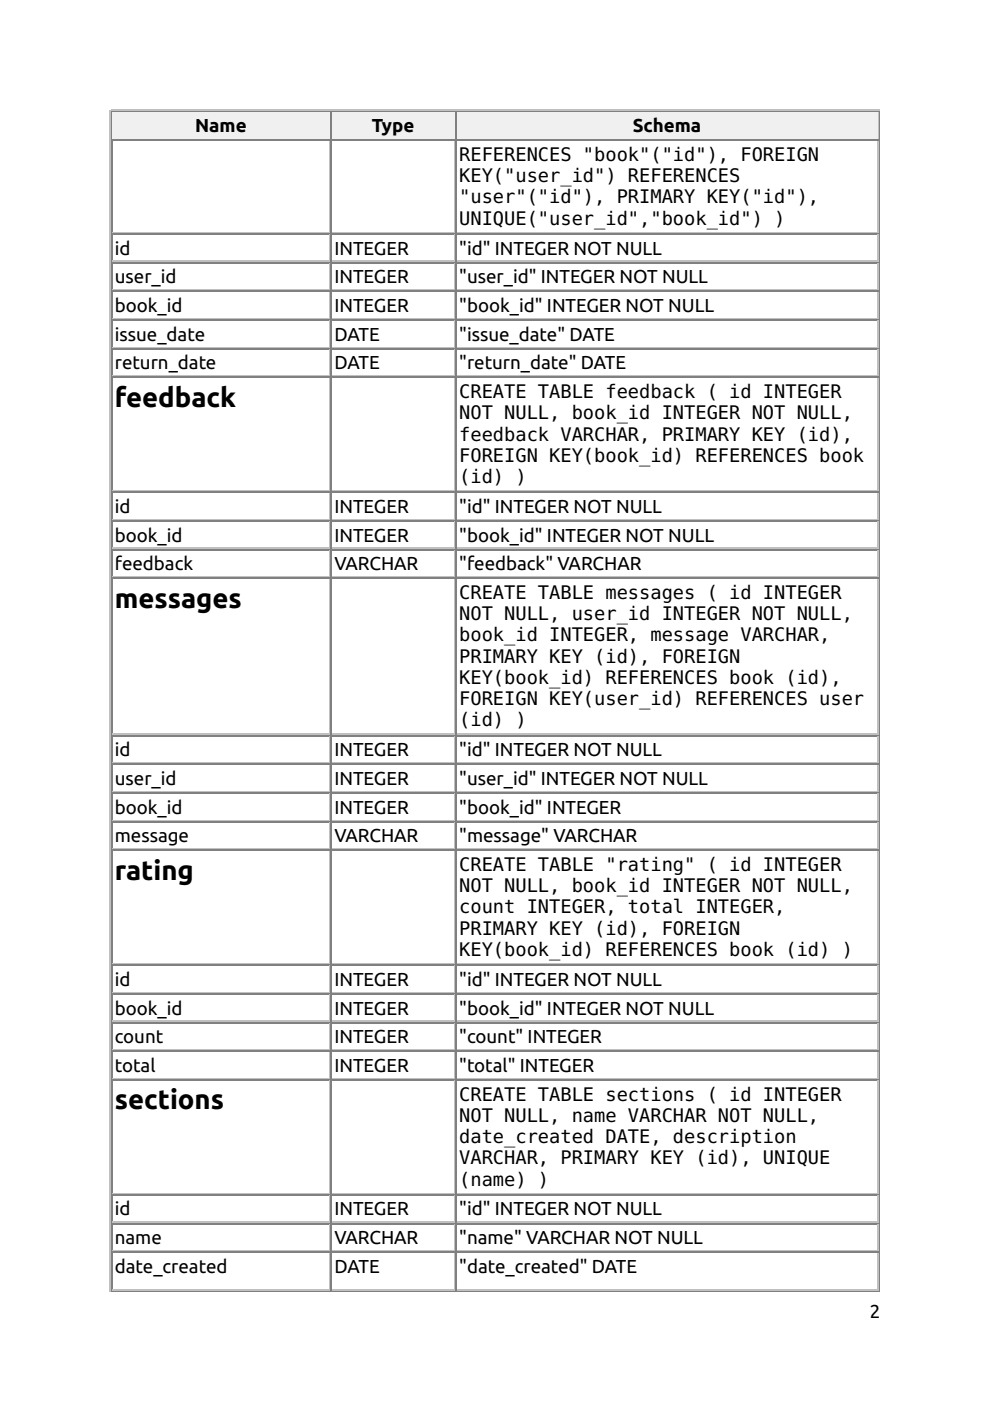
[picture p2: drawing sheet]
<svg xmlns="http://www.w3.org/2000/svg" width="210mm" height="297mm" viewBox="0 0 210 297" stroke-linecap="round" stroke-linejoin="round" font-family="sans-serif">
<defs><g id="words">
<g font-size="5.8">
<text x="24.3" y="86.3">feedback</text>
<text x="24.3" y="128.9">messages</text>
<text x="24.3" y="186.5">rating</text>
<text x="24.3" y="235.2">sections</text>
</g>
<g font-size="4">
<text x="41.4" y="28">Name</text>
<text x="78.8" y="28">Type</text>
<text x="134.1" y="28">Schema</text>
<text x="97.4" y="34.1">REFERENCES &quot;book&quot;(&quot;id&quot;), FOREIGN</text>
<text x="97.4" y="38.6">KEY(&quot;user_id&quot;) REFERENCES</text>
<text x="97.4" y="43.1">&quot;user&quot;(&quot;id&quot;), PRIMARY KEY(&quot;id&quot;),</text>
<text x="97.4" y="47.6">UNIQUE(&quot;user_id&quot;,&quot;book_id&quot;) )</text>
<text x="24.3" y="54">id</text>
<text x="70.9" y="54">INTEGER</text>
<text x="97.4" y="54">&quot;id&quot; INTEGER NOT NULL</text>
<text x="24.3" y="60.1">user_id</text>
<text x="70.9" y="60.1">INTEGER</text>
<text x="97.4" y="60.1">&quot;user_id&quot; INTEGER NOT NULL</text>
<text x="24.3" y="66.1">book_id</text>
<text x="70.9" y="66.1">INTEGER</text>
<text x="97.4" y="66.1">&quot;book_id&quot; INTEGER NOT NULL</text>
<text x="24.3" y="72.2">issue_date</text>
<text x="70.9" y="72.2">DATE</text>
<text x="97.4" y="72.2">&quot;issue_date&quot; DATE</text>
<text x="24.3" y="78.3">return_date</text>
<text x="70.9" y="78.3">DATE</text>
<text x="97.4" y="78.3">&quot;return_date&quot; DATE</text>
<text x="97.4" y="84.4">CREATE TABLE feedback ( id INTEGER</text>
<text x="97.4" y="88.9">NOT NULL, book_id INTEGER NOT NULL,</text>
<text x="97.4" y="93.4">feedback VARCHAR, PRIMARY KEY (id),</text>
<text x="97.4" y="97.9">FOREIGN KEY(book_id) REFERENCES book</text>
<text x="97.4" y="102.4">(id) )</text>
<text x="24.3" y="108.7">id</text>
<text x="70.9" y="108.7">INTEGER</text>
<text x="97.4" y="108.7">&quot;id&quot; INTEGER NOT NULL</text>
<text x="24.3" y="114.8">book_id</text>
<text x="70.9" y="114.8">INTEGER</text>
<text x="97.4" y="114.8">&quot;book_id&quot; INTEGER NOT NULL</text>
<text x="24.3" y="120.9">feedback</text>
<text x="70.9" y="120.9">VARCHAR</text>
<text x="97.4" y="120.9">&quot;feedback&quot; VARCHAR</text>
<text x="97.4" y="127">CREATE TABLE messages ( id INTEGER</text>
<text x="97.4" y="131.5">NOT NULL, user_id INTEGER NOT NULL,</text>
<text x="97.4" y="136">book_id INTEGER, message VARCHAR,</text>
<text x="97.4" y="140.5">PRIMARY KEY (id), FOREIGN</text>
<text x="97.4" y="145">KEY(book_id) REFERENCES book (id),</text>
<text x="97.4" y="149.5">FOREIGN KEY(user_id) REFERENCES user</text>
<text x="97.4" y="154">(id) )</text>
<text x="24.3" y="160.3">id</text>
<text x="70.9" y="160.3">INTEGER</text>
<text x="97.4" y="160.3">&quot;id&quot; INTEGER NOT NULL</text>
<text x="24.3" y="166.4">user_id</text>
<text x="70.9" y="166.4">INTEGER</text>
<text x="97.4" y="166.4">&quot;user_id&quot; INTEGER NOT NULL</text>
<text x="24.3" y="172.5">book_id</text>
<text x="70.9" y="172.5">INTEGER</text>
<text x="97.4" y="172.5">&quot;book_id&quot; INTEGER</text>
<text x="24.3" y="178.6">message</text>
<text x="70.9" y="178.6">VARCHAR</text>
<text x="97.4" y="178.6">&quot;message&quot; VARCHAR</text>
<text x="97.4" y="184.7">CREATE TABLE &quot;rating&quot; ( id INTEGER</text>
<text x="97.4" y="189.2">NOT NULL, book_id INTEGER NOT NULL,</text>
<text x="97.4" y="193.7">count INTEGER, total INTEGER,</text>
<text x="97.4" y="198.2">PRIMARY KEY (id), FOREIGN</text>
<text x="97.4" y="202.7">KEY(book_id) REFERENCES book (id) )</text>
<text x="24.3" y="209">id</text>
<text x="70.9" y="209">INTEGER</text>
<text x="97.4" y="209">&quot;id&quot; INTEGER NOT NULL</text>
<text x="24.3" y="215.1">book_id</text>
<text x="70.9" y="215.1">INTEGER</text>
<text x="97.4" y="215.1">&quot;book_id&quot; INTEGER NOT NULL</text>
<text x="24.3" y="221.2">count</text>
<text x="70.9" y="221.2">INTEGER</text>
<text x="97.4" y="221.2">&quot;count&quot; INTEGER</text>
<text x="24.3" y="227.3">total</text>
<text x="70.9" y="227.3">INTEGER</text>
<text x="97.4" y="227.3">&quot;total&quot; INTEGER</text>
<text x="97.4" y="233.4">CREATE TABLE sections ( id INTEGER</text>
<text x="97.4" y="237.9">NOT NULL, name VARCHAR NOT NULL,</text>
<text x="97.4" y="242.4">date_created DATE, description</text>
<text x="97.4" y="246.9">VARCHAR, PRIMARY KEY (id), UNIQUE</text>
<text x="97.4" y="251.4">(name) )</text>
<text x="24.3" y="257.7">id</text>
<text x="70.9" y="257.7">INTEGER</text>
<text x="97.4" y="257.7">&quot;id&quot; INTEGER NOT NULL</text>
<text x="24.3" y="263.8">name</text>
<text x="70.9" y="263.8">VARCHAR</text>
<text x="97.4" y="263.8">&quot;name&quot; VARCHAR NOT NULL</text>
<text x="24.3" y="269.9">date_created</text>
<text x="70.9" y="269.9">DATE</text>
<text x="97.4" y="269.9">&quot;date_created&quot; DATE</text>
<text x="184.4" y="279.4">2</text>
</g>
</g></defs>
<path d="M23.4 23.3v250.5M23.5 23.4h163M23.8 29.5h46.3M70 23.8v5.6" fill="none" stroke="#c0c0c0" stroke-width=".26"/>
<path d="M23.7 23.5v6.1M23.8 23.7h46.3M186.4 23.5v250.1M23.5 273.7h163" fill="none" stroke="#808080" stroke-width=".26"/>
<g fill="#f0f0f0">
<path d="M23.8 23.8h46v5.6h-46z"/>
<path d="M41.3 24.3h11.1v4.5h-11.1z"/>
</g>
<path d="M70.2 23.5v6.1M70.4 23.7h26.2" fill="none" stroke="#808080" stroke-width=".26"/>
<path d="M70.4 29.5h26.2M96.4 23.8v5.6" fill="none" stroke="#c0c0c0" stroke-width=".26"/>
<g fill="#f0f0f0">
<path d="M70.4 23.8h25.9v5.6h-25.9z"/>
<path d="M78.6 24.3h9.5v4.5h-9.5z"/>
</g>
<path d="M96.7 23.5v6.1M96.8 23.7h89.5" fill="none" stroke="#808080" stroke-width=".26"/>
<path d="M96.8 29.5h89.5M186.1 23.8v5.6" fill="none" stroke="#c0c0c0" stroke-width=".26"/>
<g fill="#f0f0f0">
<path d="M96.8 23.8h89.2v5.6h-89.2z"/>
<path d="M134.1 24.3h14.6v4.5h-14.6z"/>
</g>
<g fill="none" stroke="#808080" stroke-width=".26">
<path d="M23.7 29.6v244M23.8 29.8h46.3M70.2 29.6v244M70.4 29.8h26.2M96.7 29.6v244M96.8 29.8h89.5M23.8 49.6h46.3M23.8 55.7h46.3M70.4 49.6h26.2M70.4 55.7h26.2M96.8 49.6h89.5M96.8 55.7h89.5"/>
<path d="M23.8 61.8h46.3M23.8 67.9h46.3M23.8 74h46.3M70.4 61.8h26.2M70.4 67.9h26.2M70.4 74h26.2M96.8 61.8h89.5M96.8 67.9h89.5M96.8 74h89.5M23.8 80h46.3M70.4 80h26.2M96.8 80h89.5"/>
<path d="M23.8 104.4h46.3M23.8 110.5h46.3M23.8 116.5h46.3M70.4 104.4h26.2M70.4 110.5h26.2M70.4 116.5h26.2M96.8 104.4h89.5M96.8 110.5h89.5M96.8 116.5h89.5M23.8 122.6h46.3M70.4 122.6h26.2M96.8 122.6h89.5"/>
<path d="M23.8 156h46.3M70.4 156h26.2M96.8 156h89.5M23.8 162.1h46.3M23.8 168.1h46.3M23.8 174.2h46.3M70.4 162.1h26.2M70.4 168.1h26.2M70.4 174.2h26.2M96.8 162.1h89.5M96.8 168.1h89.5M96.8 174.2h89.5"/>
<path d="M23.8 180.3h46.3M70.4 180.3h26.2M96.8 180.3h89.5M23.8 204.7h46.3M23.8 210.7h46.3M23.8 216.8h46.3M70.4 204.7h26.2M70.4 210.7h26.2M70.4 216.8h26.2M96.8 204.7h89.5M96.8 210.7h89.5M96.8 216.8h89.5"/>
<path d="M23.8 222.9h46.3M23.8 229h46.3M70.4 222.9h26.2M70.4 229h26.2M96.8 222.9h89.5M96.8 229h89.5M23.8 253.3h46.3M23.8 259.4h46.3M70.4 253.3h26.2M70.4 259.4h26.2M96.8 253.3h89.5M96.8 259.4h89.5"/>
<path d="M23.8 265.5h46.3M70.4 265.5h26.2M96.8 265.5h89.5"/>
</g>
<g fill="none" stroke="#c0c0c0" stroke-width=".26">
<path d="M70 29.9v19.3M96.4 29.9v19.3M186.1 29.9v19.3M23.8 49.3h46.3M23.8 55.4h46.3M70 49.7v5.6M70 55.8v5.6M70.4 49.3h26.2M70.4 55.4h26.2M96.4 49.7v5.6M96.4 55.8v5.6M96.8 49.3h89.5"/>
<path d="M96.8 55.4h89.5M186.1 49.7v5.6M186.1 55.8v5.6M23.8 61.5h46.3M23.8 67.6h46.3M23.8 73.7h46.3M23.8 79.8h46.3M70 61.9v5.6M70 68v5.6M70 74.1v5.5M70.4 61.5h26.2M70.4 67.6h26.2"/>
<path d="M70.4 73.7h26.2M70.4 79.8h26.2M96.4 61.9v5.6M96.4 68v5.6M96.4 74.1v5.5M96.8 61.5h89.5M96.8 67.6h89.5M96.8 73.7h89.5M96.8 79.8h89.5M186.1 61.9v5.6M186.1 68v5.6M186.1 74.1v5.5"/>
<path d="M70 80.2v23.8M96.4 80.2v23.8M186.1 80.2v23.8M23.8 104.1h46.3M23.8 110.2h46.3M23.8 116.3h46.3M70 104.5v5.6M70 110.6v5.6M70 116.7v5.5M70.4 104.1h26.2M70.4 110.2h26.2M70.4 116.3h26.2"/>
<path d="M96.4 104.5v5.6M96.4 110.6v5.6M96.4 116.7v5.5M96.8 104.1h89.5M96.8 110.2h89.5M96.8 116.3h89.5M186.1 104.5v5.6M186.1 110.6v5.6M186.1 116.7v5.5M23.8 122.4h46.3M70 122.8v32.8M70.4 122.4h26.2"/>
<path d="M96.4 122.8v32.8M96.8 122.4h89.5M186.1 122.8v32.8M23.8 155.7h46.3M70 156.1v5.6M70.4 155.7h26.2M96.4 156.1v5.6M96.8 155.7h89.5M186.1 156.1v5.6M23.8 161.8h46.3M23.8 167.9h46.3M23.8 174h46.3"/>
<path d="M70 162.2v5.5M70 168.3v5.5M70 174.4v5.5M70.4 161.8h26.2M70.4 167.9h26.2M70.4 174h26.2M96.4 162.2v5.5M96.4 168.3v5.5M96.4 174.4v5.5M96.8 161.8h89.5M96.8 167.9h89.5M96.8 174h89.5"/>
<path d="M186.1 162.2v5.5M186.1 168.3v5.5M186.1 174.4v5.5M23.8 180h46.3M70 180.4v23.9M70.4 180h26.2M96.4 180.4v23.9M96.8 180h89.5M186.1 180.4v23.9M23.8 204.4h46.3M23.8 210.5h46.3M23.8 216.6h46.3"/>
<path d="M70 204.8v5.5M70 210.9v5.5M70 217v5.5M70.4 204.4h26.2M70.4 210.5h26.2M70.4 216.6h26.2M96.4 204.8v5.5M96.4 210.9v5.5M96.4 217v5.5M96.8 204.4h89.5M96.8 210.5h89.5M96.8 216.6h89.5"/>
<path d="M186.1 204.8v5.5M186.1 210.9v5.5M186.1 217v5.5M23.8 222.6h46.3M23.8 228.7h46.3M70 223v5.6M70 229.1v23.8M70.4 222.6h26.2M70.4 228.7h26.2M96.4 223v5.6M96.4 229.1v23.8M96.8 222.6h89.5"/>
<path d="M96.8 228.7h89.5M186.1 223v5.6M186.1 229.1v23.8M23.8 253.1h46.3M23.8 259.2h46.3M70 253.5v5.5M70 259.6v5.5M70.4 253.1h26.2M70.4 259.2h26.2M96.4 253.5v5.5M96.4 259.6v5.5M96.8 253.1h89.5"/>
<path d="M96.8 259.2h89.5M186.1 253.5v5.5M186.1 259.6v5.5M23.8 265.2h46.3M23.8 273.4h46.3M70 265.6v7.7M70.4 265.2h26.2M70.4 273.4h26.2M96.4 265.6v7.7M96.8 265.2h89.5M96.8 273.4h89.5M186.1 265.6v7.7"/>
</g>
<use href="#words"/>
</svg>
